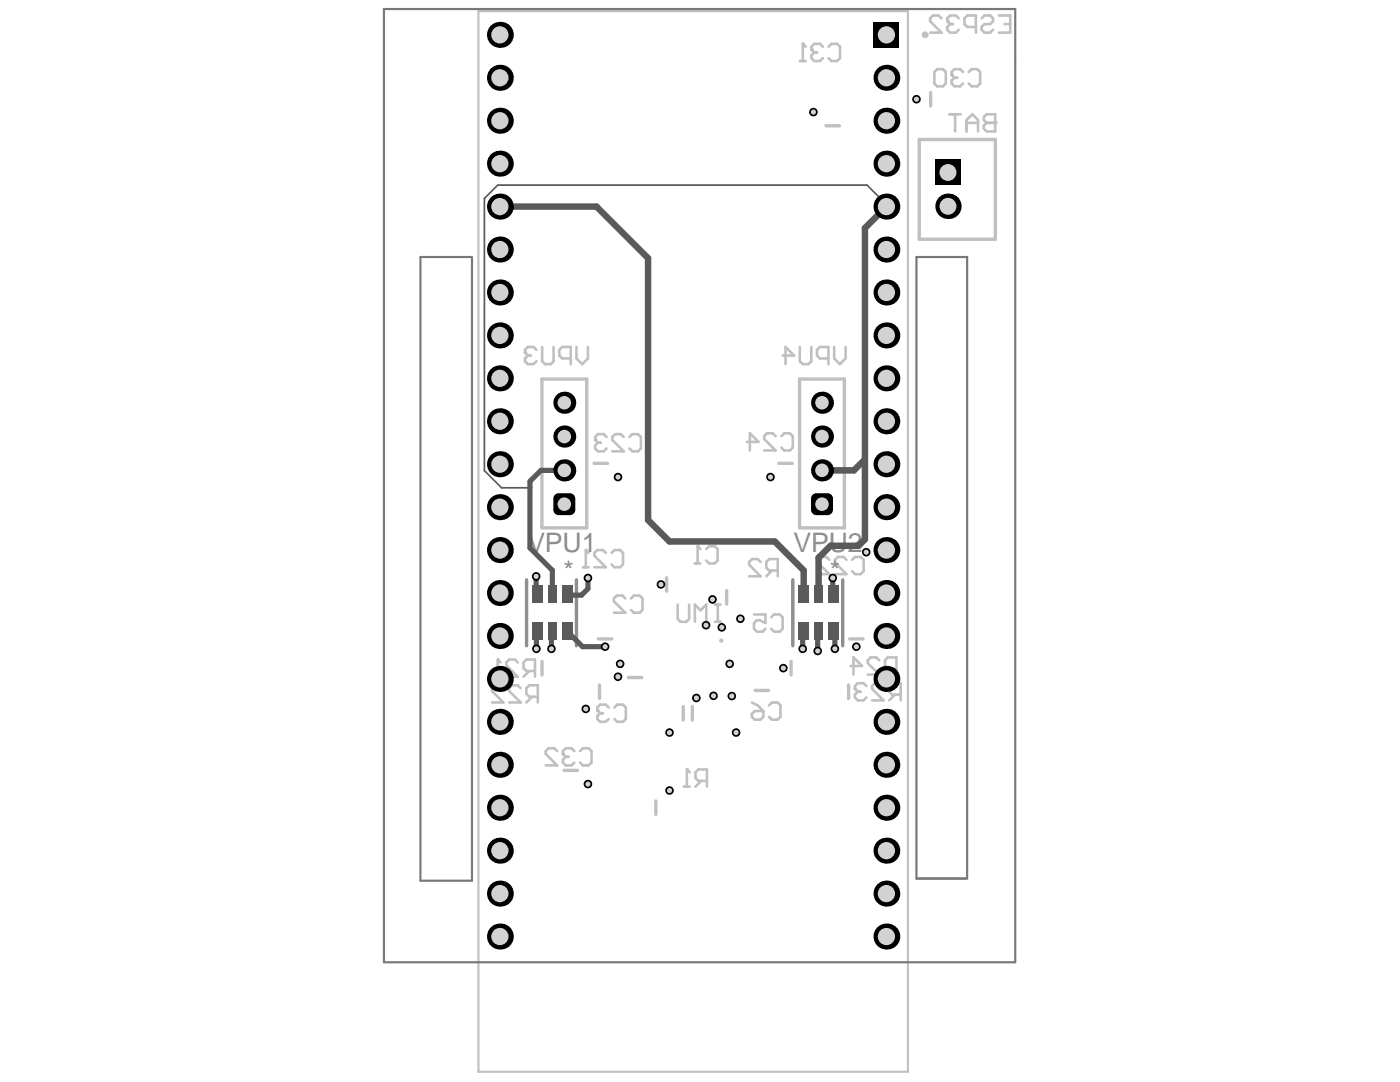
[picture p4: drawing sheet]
<svg xmlns="http://www.w3.org/2000/svg" width="279mm" height="216mm" viewBox="0 0 279 216" stroke-linecap="round" stroke-linejoin="round" font-family="sans-serif">
<defs><g id="words">
<g font-size="5.4" fill="#8c8c8c">
<text x="105.3" y="110.1">VPU1</text>
<text x="158.4" y="110.1">VPU2</text>
<text x="112.4" y="115.7">*</text>
<text x="165.6" y="115.7">*</text>
</g>
</g></defs>
<path d="M95.5 2.2h85.7v211.7h-85.7z" fill="none" stroke="#c0c0c0" stroke-width=".43"/>
<g fill="none" stroke="#c0c0c0" stroke-width=".68">
<path d="M185.7 18.4v2.7M164.8 25.1h2.7M183.5 27.8h15.1v19.9h-15.1zM108.2 75.6h8.9v29.7h-8.9zM159.6 75.6h8.9v29.7h-8.9zM118.6 92.5h2.7M155.4 92.5h2.7M133 115.3v2.7M145 117.8v2.7M108.2 132v2.7M119.4 127.5h2.7M119.6 136.7v2.7"/>
<path d="M125.4 135.2h2.7M150.7 137.8h2.7M157.9 132v2.7M169.4 136.7v2.7M169.6 127.5h2.7M112.6 153.7h2.7M130.9 159.8v2.7M136.4 141v2.7M138.2 141v2.7"/>
</g>
<path d="M107.1 69.8l-.6-.6h-1.2l-.5 .6v.6M108.2 69.2v2.9l.6 .6h1.1l.6-.6v-2.9M113.9 71.5h-1.7l-.6-.6v-1.1l.6-.6h1.7v3.5M115.1 69.2v2.3l1.1 1.2 1.1-1.2v-2.3M156.2 70.9h2.3l-1.7-1.7v3.5M159.6 69.2v2.9l.6 .6h1.1l.6-.6v-2.9M165.3 71.5h-1.7l-.6-.6v-1.1l.6-.6h1.7v3.5M166.5 69.2v2.3l1.1 1.2 1.2-1.2v-2.3" fill="none" stroke="#c0c0c0" stroke-width=".52"/>
<circle cx="104.8" cy="70.4" r=".26" fill="#c0c0c0"/>
<path d="M104.8 70.4l.5 .5M105.3 70.9h.6M105.3 70.9l-.5 .6v.6l.5 .6h1.2l.6-.6M169.8 132.9h2.2l-1.7-1.7v3.4M172.9 136.9l-.6-.6h-1.1l-.6 .6v.6M175.5 131.8l-.6-.6h-1.1l-.6 .6v.5l2.3 2.3h-2.3M176.3 136.9l-.5-.6h-1.2l-.6 .6v.6l2.3 2.2h-2.3M177.8 133.5l-1.2 1.1M178.6 138.6l-1.1 1.1M178.9 133.5h-1.7l-.6-.6v-1.1l.6-.6h1.7v3.4M179.8 138.6h-1.8l-.5-.6v-1.1l.5-.6h1.8v3.4" fill="none" stroke="#c0c0c0" stroke-width=".52"/>
<circle cx="170.6" cy="137.5" r=".26" fill="#c0c0c0"/>
<path d="M98.8 135h1.1M99.3 131.6v3.4M100.5 137.3l-.6-.6h-1.1l-.6 .6v.6l2.3 2.3h-2.3M103.3 132.2l-.5-.6h-1.2l-.5 .6v.5l2.2 2.3h-2.2M103.9 137.3l-.6-.6h-1.1l-.6 .6v.6l2.3 2.3h-2.3M105.6 133.9l-1.1 1.1M106.2 139l-1.2 1.2M106.8 133.9h-1.8l-.5-.6v-1.1l.5-.6h1.8v3.4M107.3 139h-1.7l-.6-.5v-1.2l.6-.6h1.7v3.5M170.6 137.5l.6 .5M171.2 138h.6M171.2 138l-.6 .6v.6l.6 .5h1.1l.6-.5" fill="none" stroke="#c0c0c0" stroke-width=".52"/>
<circle cx="99.3" cy="131.6" r=".26" fill="#c0c0c0"/>
<path d="M151.8 112.1l-.6-.5h-1.1l-.6 .5v.6l2.3 2.3h-2.3M154.1 113.8l-1.2 1.2M155.2 113.8h-1.7l-.6-.5v-1.2l.6-.5h1.7v3.4M99.3 131.6l.6 .6M136.5 157h1.1M137.1 153.5v3.5M139.9 155.8l-1.1 1.2M141.1 155.8h-1.7l-.6-.5v-1.2l.6-.6h1.7v3.5" fill="none" stroke="#c0c0c0" stroke-width=".52"/>
<circle cx="137.1" cy="153.5" r=".26" fill="#c0c0c0"/>
<path d="M191.3 3.7l-.5-.6h-1.2l-.6 .6v.5M194.8 5.4h-1.8l-.5-.6v-1.1l.5-.6h1.8v3.4M195.9 3.7l.6-.6h1.1l.6 .6v.5l-.6 .6h-1.1l-.6 .6v.5l.6 .6h1.1l.6-.6M199.3 3.1h2.3v3.4h-2.3M200.5 4.8h1.1M135.3 120.6v2.9l.5 .6h1.2l.5-.6v-2.9M138.7 124.1v-3.5l1.1 1.2 1.2-1.2v3.5M142.7 120.6h1.1M142.7 124.1h1.1M143.2 120.6v3.5M137.1 153.5l.5 .6" fill="none" stroke="#c0c0c0" stroke-width=".52"/>
<circle cx="189" cy="4.2" r=".26" fill="#c0c0c0"/>
<path d="M187.9 3.7l-.6-.6h-1.1l-.6 .6v.5l2.3 2.3h-2.3M189 4.2l.6 .6M189.6 4.8h.6M189.6 4.8l-.6 .6v.5l.6 .6h1.2l.5-.6M114.6 149.9l-.6-.6h-1.1l-.6 .6v.5M115.8 149.9l.5-.6h1.2l.5 .6v2.3l-.5 .5h-1.2l-.5-.5" fill="none" stroke="#c0c0c0" stroke-width=".52"/>
<circle cx="112.3" cy="150.4" r=".26" fill="#c0c0c0"/>
<path d="M164.2 9.3l-.6-.6h-1.1l-.6 .6v.6M165.4 9.3l.5-.6h1.2l.5 .6v2.3l-.5 .6h-1.2l-.5-.6M111.2 149.9l-.6-.6h-1.1l-.6 .6v.5l2.3 2.3h-2.3M112.3 150.4l.6 .6M112.9 151h.6M112.9 151l-.6 .6v.6l.6 .5h1.1l.6-.5" fill="none" stroke="#c0c0c0" stroke-width=".52"/>
<circle cx="161.9" cy="9.9" r=".26" fill="#c0c0c0"/>
<path d="M159.6 12.2h1.2M160.2 8.7v3.5M161.9 9.9l.6 .6M162.5 10.5h.6M162.5 10.5l-.6 .5v.6l.6 .6h1.1l.6-.6" fill="none" stroke="#c0c0c0" stroke-width=".52"/>
<circle cx="160.2" cy="8.7" r=".26" fill="#c0c0c0"/>
<path d="M160.2 8.7l.6 .6M192.2 14.4l-.6-.6h-1.1l-.6 .6v.5M193.3 14.4l.6-.6h1.1l.6 .6v2.3l-.6 .5h-1.1l-.6-.5" fill="none" stroke="#c0c0c0" stroke-width=".52"/>
<circle cx="189.9" cy="14.9" r=".26" fill="#c0c0c0"/>
<path d="M186.5 14.4l.5-.6h1.2l.6 .6v2.3l-.6 .5h-1.2l-.5-.5zM189.9 14.9l.6 .6M190.5 15.5h.5M190.5 15.5l-.6 .6v.6l.6 .5h1.1l.6-.5M121 87.2l-.5-.6h-1.2l-.5 .6v.6M124.5 87.2l-.6-.6h-1.1l-.6 .6v.6l2.3 2.3h-2.3M125.6 87.2l.6-.6h1.1l.6 .6v2.3l-.6 .6h-1.1l-.6-.6M149.1 88.2h2.3l-1.7-1.7v3.4M154.8 87l-.6-.5h-1.1l-.6 .5v.6l2.3 2.3h-2.3M155.9 87l.6-.5h1.1l.6 .5v2.3l-.6 .6h-1.1l-.6-.6" fill="none" stroke="#c0c0c0" stroke-width=".52"/>
<circle cx="118.8" cy="87.8" r=".26" fill="#c0c0c0"/>
<path d="M118.8 87.8l.5 .5M119.3 88.3h.6M119.3 88.3l-.5 .6v.6l.5 .6h1.2l.5-.6M116.3 113.2h1.2M116.9 109.8v3.4M120.9 110.3l-.6-.5h-1.1l-.6 .5v.6l2.3 2.3h-2.3M122 110.3l.6-.5h1.2l.5 .5v2.3l-.5 .6h-1.2l-.6-.6M165.5 111.7l-.6-.6h-1.1l-.6 .6v.6l2.3 2.3h-2.3M168.9 111.7l-.5-.6h-1.2l-.6 .6v.6l2.3 2.3h-2.3M170.1 111.7l.5-.6h1.2l.6 .6v2.3l-.6 .6h-1.2l-.5-.6" fill="none" stroke="#c0c0c0" stroke-width=".52"/>
<circle cx="116.9" cy="109.8" r=".26" fill="#c0c0c0"/>
<path d="M116.9 109.8l.6 .5M150.5 122.6h2.3v1.7l-1.2-.5h-.6l-.5 .5v1.2l.5 .5h1.2l.6-.5M153.9 123.2l.6-.6h1.1l.6 .6v2.3l-.6 .5h-1.1l-.6-.5M121.5 141.2l-.6-.6h-1.1l-.6 .6v.5M122.6 141.2l.6-.6h1.1l.6 .6v2.3l-.6 .5h-1.1l-.6-.5M150 142.5l.6-.6h1.7v1.1l-.5 .6h-1.2l-.6-.6zM150 140.2l1.2 .5 1.1 1.2M153.5 140.7l.5-.5h1.2l.6 .5v2.3l-.6 .6h-1.2l-.5-.6" fill="none" stroke="#c0c0c0" stroke-width=".52"/>
<circle cx="119.2" cy="141.7" r=".26" fill="#c0c0c0"/>
<path d="M124.8 119.4l-.6-.6h-1.1l-.6 .6v.6l2.3 2.3h-2.3M125.9 119.4l.6-.6h1.1l.6 .6v2.3l-.6 .6h-1.1l-.6-.6M138.6 112.4h1.2M139.2 109v3.4M140.9 109.6l.6-.6h1.1l.6 .6v2.2l-.6 .6h-1.1l-.6-.6M119.2 141.7l.6 .6M119.8 142.3h.5M119.8 142.3l-.6 .6v.6l.6 .5h1.1l.6-.5" fill="none" stroke="#c0c0c0" stroke-width=".52"/>
<circle cx="139.2" cy="109" r=".26" fill="#c0c0c0"/>
<path d="M198.6 22.8v3.4h-1.7l-.6-.5v-.6l.6-.6h1.7M139.2 109l.6 .6" fill="none" stroke="#c0c0c0" stroke-width=".52"/>
<circle cx="198.6" cy="24.5" r=".26" fill="#c0c0c0"/>
<path d="M189.5 22.8h2.3M190.6 22.8v3.4M192.9 24.5h2.3M192.9 26.2v-2.3l1.1-1.1 1.2 1.1v2.3M198.6 22.8h-1.7l-.6 .6v.5l.6 .6h1.7" fill="none" stroke="#c0c0c0" stroke-width=".52"/>
<circle cx="184.6" cy="6.9" r=".34" fill="none" stroke="#c0c0c0" stroke-width=".68"/>
<circle cx="143.9" cy="127.8" r=".21" fill="none" stroke="#c0c0c0" stroke-width=".42"/>
<path d="M105.1 115.7v13.2M115 115.7v13.2M158.2 115.7v13.2M168.2 115.7v13.2" fill="none" stroke="#8c8c8c" stroke-width=".68"/>
<path d="M76.6 1.8h126v190.2h-126zM94.2 51.3h-10.3v124.4h10.3v-124.2M182.9 51.3h10.1v124h-10.1z" fill="none" stroke="#787878" stroke-width=".43"/>
<g fill="#d2d2d2">
<circle cx="139" cy="139.3" r=".51"/>
<circle cx="142.4" cy="138.8" r=".51"/>
<circle cx="142.2" cy="119.6" r=".51"/>
<circle cx="123.3" cy="95.2" r=".51"/>
<circle cx="131.9" cy="116.6" r=".51"/>
<circle cx="147.8" cy="123.5" r=".51"/>
<circle cx="145.6" cy="132.5" r=".51"/>
<circle cx="153.8" cy="95.2" r=".51"/>
<circle cx="160.2" cy="129.5" r=".51"/>
<circle cx="162.3" cy="22.4" r=".51"/>
<circle cx="146" cy="138.9" r=".51"/>
<circle cx="133.6" cy="157.7" r=".51"/>
<circle cx="140.9" cy="124.8" r=".51"/>
<circle cx="144" cy="125.2" r=".51"/>
<circle cx="123.3" cy="135" r=".51"/>
<circle cx="123.8" cy="132.5" r=".51"/>
<circle cx="117.3" cy="156.5" r=".51"/>
<circle cx="107" cy="115" r=".51"/>
<circle cx="117.3" cy="115.3" r=".51"/>
<circle cx="110" cy="129.5" r=".51"/>
<circle cx="107" cy="129.5" r=".51"/>
<circle cx="146.9" cy="146.2" r=".51"/>
<circle cx="133.6" cy="146.2" r=".51"/>
<circle cx="172.9" cy="110.2" r=".51"/>
<circle cx="116.9" cy="141.5" r=".51"/>
<circle cx="163.2" cy="129.9" r=".51"/>
<circle cx="166.2" cy="115.3" r=".51"/>
<circle cx="166.6" cy="129.5" r=".51"/>
<circle cx="170.9" cy="129" r=".51"/>
<circle cx="182.9" cy="19.8" r=".51"/>
<circle cx="120.8" cy="129" r=".51"/>
<circle cx="156.3" cy="133.3" r=".51"/>
</g>
<path d="M112.6 93.9h-4.6l-2.2 2.2v13.2l4.4 4.5v4.7M107 115v3.3M117.3 115.3v2.2l-1.3 1.3h-2.6M166.2 115.3v3.1M107.1 126.2v3.3M110.1 126.2v3.3M113.2 126l3.1 3h4.5M160.2 126.2v3.3M163.2 126.2v3.7M166.6 126.3v3.2" fill="none" stroke="#5a5a5a" stroke-width="1"/>
<path d="M176.9 41.2v-.4l-3.9-3.9h-73.7l-2.6 2.7v54.3l3.4 3.4h5.7" fill="none" stroke="#5a5a5a" stroke-width=".34"/>
<path d="M99.8 41.2h19.2l10.3 10.3v52.3l4.3 4.2h21l5.8 5.8v4.7M176.9 41.2l-4.3 4.3v45.8M164 93.9h6.4l2.2-2.2v15.9l-1.3 1.3h-5.5l-2.4 2.4v7.2" fill="none" stroke="#5a5a5a" stroke-width="1.3"/>
<path d="M172.6 91.3v.4M107 118.3l.3 .2M113.2 118.5l.2 .3M166.2 118.4l.2 .1M107.3 126l-.2 .2M110.2 126l-.1 .2M160.4 126l-.2 .2M163.4 126l-.2 .2M166.4 126l.2 .3" fill="none" stroke="#5a5a5a" stroke-width=".43"/>
<circle cx="139" cy="139.3" r=".86" fill="#000"/>
<circle cx="139" cy="139.3" r=".51" fill="#d2d2d2"/>
<circle cx="142.4" cy="138.8" r=".86" fill="#000"/>
<circle cx="142.4" cy="138.8" r=".51" fill="#d2d2d2"/>
<circle cx="142.2" cy="119.6" r=".86" fill="#000"/>
<circle cx="142.2" cy="119.6" r=".51" fill="#d2d2d2"/>
<circle cx="123.3" cy="95.2" r=".86" fill="#000"/>
<circle cx="123.3" cy="95.2" r=".51" fill="#d2d2d2"/>
<circle cx="131.9" cy="116.6" r=".86" fill="#000"/>
<circle cx="131.9" cy="116.6" r=".51" fill="#d2d2d2"/>
<circle cx="147.8" cy="123.5" r=".86" fill="#000"/>
<circle cx="147.8" cy="123.5" r=".51" fill="#d2d2d2"/>
<circle cx="145.6" cy="132.5" r=".86" fill="#000"/>
<circle cx="145.6" cy="132.5" r=".51" fill="#d2d2d2"/>
<circle cx="153.8" cy="95.2" r=".86" fill="#000"/>
<circle cx="153.8" cy="95.2" r=".51" fill="#d2d2d2"/>
<circle cx="160.2" cy="129.5" r=".86" fill="#000"/>
<circle cx="160.2" cy="129.5" r=".51" fill="#d2d2d2"/>
<circle cx="162.3" cy="22.4" r=".86" fill="#000"/>
<circle cx="162.3" cy="22.4" r=".51" fill="#d2d2d2"/>
<circle cx="146" cy="138.9" r=".86" fill="#000"/>
<circle cx="146" cy="138.9" r=".51" fill="#d2d2d2"/>
<circle cx="133.6" cy="157.7" r=".86" fill="#000"/>
<circle cx="133.6" cy="157.7" r=".51" fill="#d2d2d2"/>
<circle cx="140.9" cy="124.8" r=".86" fill="#000"/>
<circle cx="140.9" cy="124.8" r=".51" fill="#d2d2d2"/>
<circle cx="144" cy="125.2" r=".86" fill="#000"/>
<circle cx="144" cy="125.2" r=".51" fill="#d2d2d2"/>
<circle cx="123.3" cy="135" r=".86" fill="#000"/>
<circle cx="123.3" cy="135" r=".51" fill="#d2d2d2"/>
<circle cx="123.8" cy="132.5" r=".86" fill="#000"/>
<circle cx="123.8" cy="132.5" r=".51" fill="#d2d2d2"/>
<circle cx="117.3" cy="156.5" r=".86" fill="#000"/>
<circle cx="117.3" cy="156.5" r=".51" fill="#d2d2d2"/>
<circle cx="107" cy="115" r=".86" fill="#000"/>
<circle cx="107" cy="115" r=".51" fill="#d2d2d2"/>
<circle cx="117.3" cy="115.3" r=".86" fill="#000"/>
<circle cx="117.3" cy="115.3" r=".51" fill="#d2d2d2"/>
<circle cx="110" cy="129.5" r=".86" fill="#000"/>
<circle cx="110" cy="129.5" r=".51" fill="#d2d2d2"/>
<circle cx="107" cy="129.5" r=".86" fill="#000"/>
<circle cx="107" cy="129.5" r=".51" fill="#d2d2d2"/>
<circle cx="146.9" cy="146.2" r=".86" fill="#000"/>
<circle cx="146.9" cy="146.2" r=".51" fill="#d2d2d2"/>
<circle cx="133.6" cy="146.2" r=".86" fill="#000"/>
<circle cx="133.6" cy="146.2" r=".51" fill="#d2d2d2"/>
<circle cx="172.9" cy="110.2" r=".86" fill="#000"/>
<circle cx="172.9" cy="110.2" r=".51" fill="#d2d2d2"/>
<circle cx="116.9" cy="141.5" r=".86" fill="#000"/>
<circle cx="116.9" cy="141.5" r=".51" fill="#d2d2d2"/>
<circle cx="163.2" cy="129.9" r=".86" fill="#000"/>
<circle cx="163.2" cy="129.9" r=".51" fill="#d2d2d2"/>
<circle cx="166.2" cy="115.3" r=".86" fill="#000"/>
<circle cx="166.2" cy="115.3" r=".51" fill="#d2d2d2"/>
<circle cx="166.6" cy="129.5" r=".86" fill="#000"/>
<circle cx="166.6" cy="129.5" r=".51" fill="#d2d2d2"/>
<circle cx="170.9" cy="129" r=".86" fill="#000"/>
<circle cx="170.9" cy="129" r=".51" fill="#d2d2d2"/>
<circle cx="182.9" cy="19.8" r=".86" fill="#000"/>
<circle cx="182.9" cy="19.8" r=".51" fill="#d2d2d2"/>
<circle cx="120.8" cy="129" r=".86" fill="#000"/>
<circle cx="120.8" cy="129" r=".51" fill="#d2d2d2"/>
<circle cx="156.3" cy="133.3" r=".86" fill="#000"/>
<circle cx="156.3" cy="133.3" r=".51" fill="#d2d2d2"/>
<circle cx="176.9" cy="15.5" r="2.59" fill="#000"/>
<circle cx="176.9" cy="15.5" r="1.72" fill="#d2d2d2"/>
<circle cx="99.8" cy="15.5" r="2.59" fill="#000"/>
<circle cx="99.8" cy="15.5" r="1.72" fill="#d2d2d2"/>
<circle cx="99.8" cy="7" r="2.59" fill="#000"/>
<circle cx="99.8" cy="7" r="1.72" fill="#d2d2d2"/>
<circle cx="99.8" cy="49.8" r="2.59" fill="#000"/>
<circle cx="99.8" cy="49.8" r="1.72" fill="#d2d2d2"/>
<path d="M174.3 4.4h5.2v5.1h-5.2z" fill-rule="evenodd" fill="#000"/>
<circle cx="176.9" cy="7" r="1.72" fill="#d2d2d2"/>
<circle cx="176.9" cy="49.8" r="2.59" fill="#000"/>
<circle cx="176.9" cy="49.8" r="1.72" fill="#d2d2d2"/>
<circle cx="176.9" cy="178.3" r="2.59" fill="#000"/>
<circle cx="176.9" cy="178.3" r="1.72" fill="#d2d2d2"/>
<circle cx="99.8" cy="186.9" r="2.59" fill="#000"/>
<circle cx="99.8" cy="186.9" r="1.72" fill="#d2d2d2"/>
<circle cx="164" cy="93.9" r="2.2" fill="#000"/>
<circle cx="164" cy="93.9" r="1.35" fill="#d2d2d2"/>
<path d="M162.9 98.4h2.2l1.1 1.1v2.2l-1.1 1.1h-2.2l-1-1.1v-2.2z" fill-rule="evenodd" fill="#000"/>
<path d="M162.1 98.9l.5-.4 .3-.1v1.1h-1zM165.1 98.4a1.1 1.1 0 0 1 1.1 1.1h-1.1zM161.9 101.7h1v1.1a1.1 1.1 0 0 1-1-1.1zM165.1 101.7h1.1a1.1 1.1 0 0 1-1.1 1.1z" fill="#000"/>
<circle cx="164" cy="100.6" r="1.35" fill="#d2d2d2"/>
<circle cx="99.8" cy="178.3" r="2.59" fill="#000"/>
<circle cx="99.8" cy="178.3" r="1.72" fill="#d2d2d2"/>
<circle cx="176.9" cy="186.9" r="2.59" fill="#000"/>
<circle cx="176.9" cy="186.9" r="1.72" fill="#d2d2d2"/>
<circle cx="99.8" cy="152.6" r="2.59" fill="#000"/>
<circle cx="99.8" cy="152.6" r="1.72" fill="#d2d2d2"/>
<circle cx="99.8" cy="135.5" r="2.59" fill="#000"/>
<circle cx="99.8" cy="135.5" r="1.72" fill="#d2d2d2"/>
<circle cx="99.8" cy="161.2" r="2.59" fill="#000"/>
<circle cx="99.8" cy="161.2" r="1.72" fill="#d2d2d2"/>
<circle cx="99.8" cy="58.4" r="2.59" fill="#000"/>
<circle cx="99.8" cy="58.4" r="1.72" fill="#d2d2d2"/>
<circle cx="99.8" cy="66.9" r="2.59" fill="#000"/>
<circle cx="99.8" cy="66.9" r="1.72" fill="#d2d2d2"/>
<circle cx="99.8" cy="75.5" r="2.59" fill="#000"/>
<circle cx="99.8" cy="75.5" r="1.72" fill="#d2d2d2"/>
<circle cx="99.8" cy="84.1" r="2.59" fill="#000"/>
<circle cx="99.8" cy="84.1" r="1.72" fill="#d2d2d2"/>
<circle cx="99.8" cy="92.6" r="2.59" fill="#000"/>
<circle cx="99.8" cy="92.6" r="1.72" fill="#d2d2d2"/>
<circle cx="99.8" cy="101.2" r="2.59" fill="#000"/>
<circle cx="99.8" cy="101.2" r="1.72" fill="#d2d2d2"/>
<circle cx="99.8" cy="109.8" r="2.59" fill="#000"/>
<circle cx="99.8" cy="109.8" r="1.72" fill="#d2d2d2"/>
<circle cx="99.8" cy="118.3" r="2.59" fill="#000"/>
<circle cx="99.8" cy="118.3" r="1.72" fill="#d2d2d2"/>
<circle cx="99.8" cy="126.9" r="2.59" fill="#000"/>
<circle cx="99.8" cy="126.9" r="1.72" fill="#d2d2d2"/>
<circle cx="99.8" cy="144" r="2.59" fill="#000"/>
<circle cx="99.8" cy="144" r="1.72" fill="#d2d2d2"/>
<circle cx="99.8" cy="169.7" r="2.59" fill="#000"/>
<circle cx="99.8" cy="169.7" r="1.72" fill="#d2d2d2"/>
<circle cx="176.9" cy="144" r="2.59" fill="#000"/>
<circle cx="176.9" cy="144" r="1.72" fill="#d2d2d2"/>
<circle cx="176.9" cy="161.2" r="2.59" fill="#000"/>
<circle cx="176.9" cy="161.2" r="1.72" fill="#d2d2d2"/>
<circle cx="176.9" cy="58.4" r="2.59" fill="#000"/>
<circle cx="176.9" cy="58.4" r="1.72" fill="#d2d2d2"/>
<circle cx="176.9" cy="66.9" r="2.59" fill="#000"/>
<circle cx="176.9" cy="66.9" r="1.72" fill="#d2d2d2"/>
<circle cx="176.9" cy="75.5" r="2.59" fill="#000"/>
<circle cx="176.9" cy="75.5" r="1.72" fill="#d2d2d2"/>
<circle cx="176.9" cy="84.1" r="2.59" fill="#000"/>
<circle cx="176.9" cy="84.1" r="1.72" fill="#d2d2d2"/>
<circle cx="176.9" cy="92.6" r="2.59" fill="#000"/>
<circle cx="176.9" cy="92.6" r="1.72" fill="#d2d2d2"/>
<circle cx="176.9" cy="152.6" r="2.59" fill="#000"/>
<circle cx="176.9" cy="152.6" r="1.72" fill="#d2d2d2"/>
<circle cx="176.9" cy="135.5" r="2.59" fill="#000"/>
<circle cx="176.9" cy="135.5" r="1.72" fill="#d2d2d2"/>
<circle cx="176.9" cy="126.9" r="2.59" fill="#000"/>
<circle cx="176.9" cy="126.9" r="1.72" fill="#d2d2d2"/>
<circle cx="176.9" cy="118.3" r="2.59" fill="#000"/>
<circle cx="176.9" cy="118.3" r="1.72" fill="#d2d2d2"/>
<circle cx="176.9" cy="109.8" r="2.59" fill="#000"/>
<circle cx="176.9" cy="109.8" r="1.72" fill="#d2d2d2"/>
<circle cx="176.9" cy="101.2" r="2.59" fill="#000"/>
<circle cx="176.9" cy="101.2" r="1.72" fill="#d2d2d2"/>
<circle cx="176.9" cy="169.7" r="2.59" fill="#000"/>
<circle cx="176.9" cy="169.7" r="1.72" fill="#d2d2d2"/>
<path d="M111.5 98.4h2.2l1.1 1.1v2.2l-1.1 1.1h-2.2l-1.1-1.1v-2.2z" fill-rule="evenodd" fill="#000"/>
<path d="M110.6 98.9l.6-.4 .3-.1v1.1h-1.1zM113.7 98.4a1.1 1.1 0 0 1 1.1 1.1h-1.1zM110.4 101.7h1.1v1.1a1.1 1.1 0 0 1-1.1-1.1zM113.7 101.7h1.1a1.1 1.1 0 0 1-1.1 1.1z" fill="#000"/>
<circle cx="112.6" cy="100.6" r="1.35" fill="#d2d2d2"/>
<circle cx="112.6" cy="87.1" r="2.2" fill="#000"/>
<circle cx="112.6" cy="87.1" r="1.35" fill="#d2d2d2"/>
<circle cx="112.6" cy="80.4" r="2.2" fill="#000"/>
<circle cx="112.6" cy="80.4" r="1.35" fill="#d2d2d2"/>
<circle cx="112.6" cy="93.9" r="2.2" fill="#000"/>
<circle cx="112.6" cy="93.9" r="1.35" fill="#d2d2d2"/>
<circle cx="164" cy="87.1" r="2.2" fill="#000"/>
<circle cx="164" cy="87.1" r="1.35" fill="#d2d2d2"/>
<circle cx="164" cy="80.4" r="2.2" fill="#000"/>
<circle cx="164" cy="80.4" r="1.35" fill="#d2d2d2"/>
<path d="M186.7 31.9h5v5h-5z" fill-rule="evenodd" fill="#000"/>
<circle cx="189.2" cy="34.4" r="1.69" fill="#d2d2d2"/>
<circle cx="189.2" cy="41.2" r="2.54" fill="#000"/>
<circle cx="189.2" cy="41.2" r="1.69" fill="#d2d2d2"/>
<circle cx="99.8" cy="24.1" r="2.59" fill="#000"/>
<circle cx="99.8" cy="24.1" r="1.72" fill="#d2d2d2"/>
<circle cx="99.8" cy="41.2" r="2.59" fill="#000"/>
<circle cx="99.8" cy="41.2" r="1.72" fill="#d2d2d2"/>
<circle cx="99.8" cy="32.7" r="2.59" fill="#000"/>
<circle cx="99.8" cy="32.7" r="1.72" fill="#d2d2d2"/>
<circle cx="176.9" cy="24.1" r="2.59" fill="#000"/>
<circle cx="176.9" cy="24.1" r="1.72" fill="#d2d2d2"/>
<circle cx="176.9" cy="41.2" r="2.59" fill="#000"/>
<circle cx="176.9" cy="41.2" r="1.72" fill="#d2d2d2"/>
<circle cx="176.9" cy="32.7" r="2.59" fill="#000"/>
<circle cx="176.9" cy="32.7" r="1.72" fill="#d2d2d2"/>
<g fill="#5a5a5a">
<path d="M165.3 124.3h2.1v3.4h-2.1z" fill-rule="evenodd"/>
<path d="M162.5 124.3h1.7v3.4h-1.7z" fill-rule="evenodd"/>
<path d="M159.3 124.3h2.1v3.4h-2.1z" fill-rule="evenodd"/>
<path d="M165.3 116.8h2.1v3.5h-2.1z" fill-rule="evenodd"/>
<path d="M162.5 116.8h1.7v3.5h-1.7z" fill-rule="evenodd"/>
<path d="M159.3 116.8h2.1v3.5h-2.1z" fill-rule="evenodd"/>
<path d="M106.2 116.8h2.1v3.5h-2.1z" fill-rule="evenodd"/>
<path d="M109.4 116.8h1.7v3.5h-1.7z" fill-rule="evenodd"/>
<path d="M112.2 116.8h2.1v3.5h-2.1z" fill-rule="evenodd"/>
<path d="M106.2 124.3h2.1v3.4h-2.1z" fill-rule="evenodd"/>
<path d="M109.4 124.3h1.7v3.4h-1.7z" fill-rule="evenodd"/>
<path d="M112.2 124.3h2.1v3.4h-2.1z" fill-rule="evenodd"/>
</g>
<use href="#words"/>
</svg>
